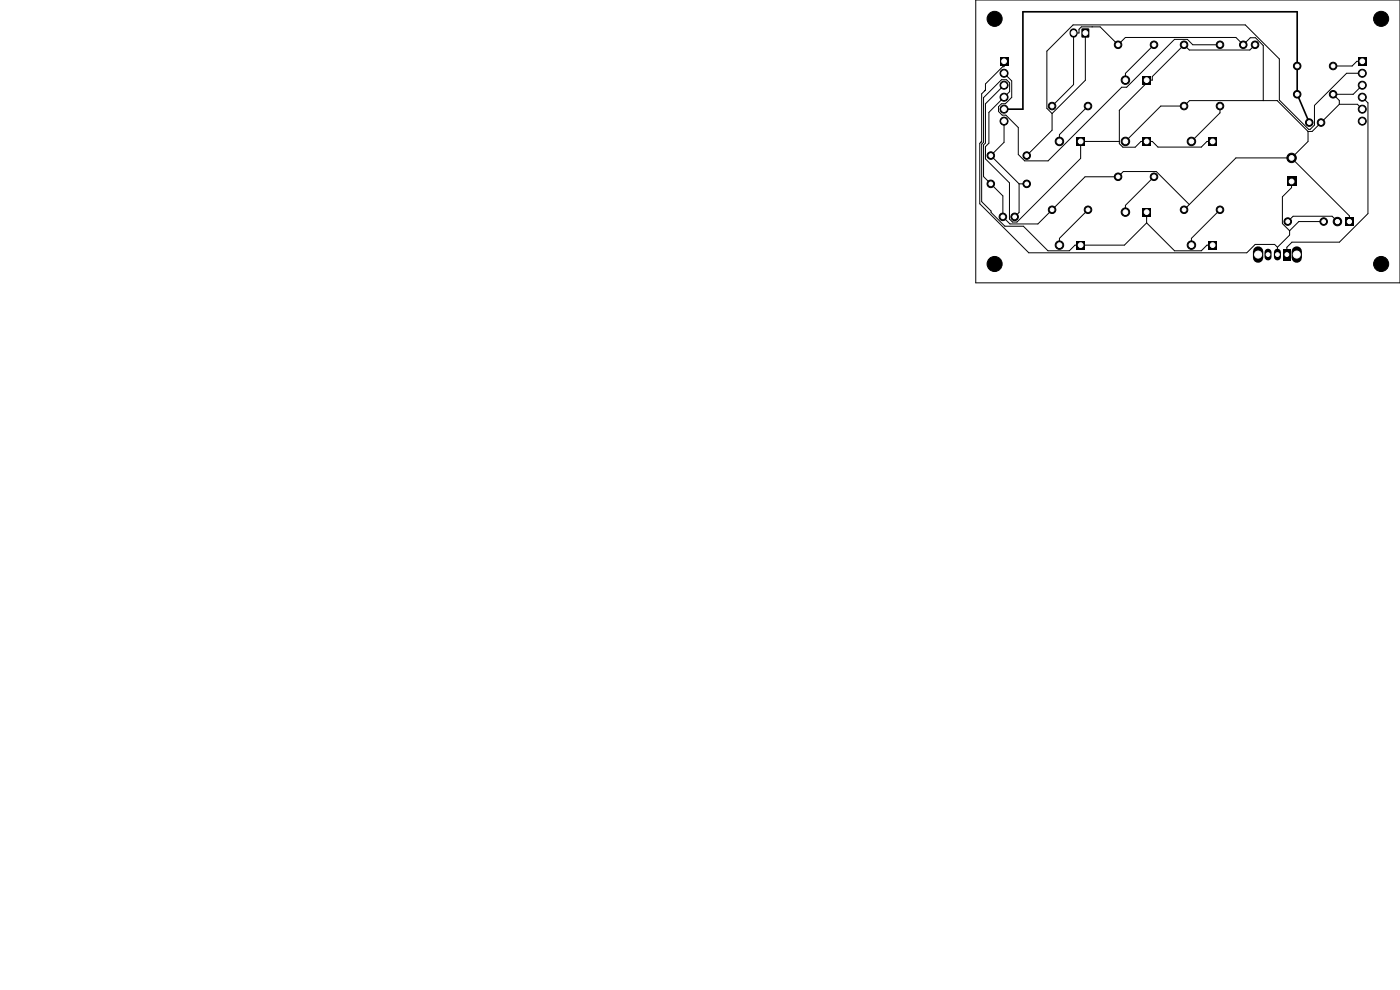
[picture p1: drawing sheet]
<svg xmlns="http://www.w3.org/2000/svg" width="297mm" height="210mm" viewBox="0 0 297 210" stroke-linecap="round" stroke-linejoin="round" font-family="sans-serif">
<g fill="#000">
<path d="M212.2 12.2h1.7v1.7h-1.7zM229.5 6.1h1.5v1.8h-1.5zM242.4 16.1h1.8v1.8h-1.8zM288.2 12.2h1.7v1.7h-1.7zM228.4 29.1h1.8v1.8h-1.8zM242.4 29.1h1.8v1.8h-1.8zM256.4 29.1h1.8v1.8h-1.8zM273 37.5h2v2h-2zM228.4 51.1h1.8v1.8h-1.8zM242.4 44.1h1.8v1.8h-1.8zM256.4 51.1h1.8v1.8h-1.8zM272.3 52.8h1.5v2.5h-1.5z"/>
<path d="M285.4 46.1h1.8v1.8h-1.8z"/>
</g>
<g fill="#000" stroke="#000" stroke-width=".21">
<circle cx="211" cy="4" r="1.6"/>
<circle cx="213" cy="15.5" r=".85"/>
<circle cx="213" cy="18.1" r=".85"/>
<circle cx="237.2" cy="9.5" r=".8"/>
<circle cx="238.8" cy="17" r=".9"/>
<circle cx="244.8" cy="9.5" r=".8"/>
<circle cx="251.2" cy="9.5" r=".8"/>
<circle cx="258.8" cy="9.5" r=".8"/>
<circle cx="263.8" cy="9.5" r=".8"/>
<circle cx="266.3" cy="9.5" r=".8"/>
<circle cx="275.2" cy="20" r=".8"/>
<circle cx="275.2" cy="14" r=".8"/>
<circle cx="282.8" cy="20" r=".8"/>
<circle cx="282.8" cy="14" r=".8"/>
<circle cx="289" cy="18.1" r=".85"/>
<circle cx="289" cy="15.5" r=".85"/>
<circle cx="293" cy="4" r="1.6"/>
<circle cx="210.2" cy="33" r=".8"/>
<circle cx="210.2" cy="39" r=".8"/>
<circle cx="213" cy="25.7" r=".85"/>
<circle cx="213" cy="20.6" r=".85"/>
<circle cx="213" cy="23.2" r=".85"/>
<circle cx="217.8" cy="33" r=".8"/>
<circle cx="217.8" cy="39" r=".8"/>
<circle cx="223.2" cy="22.5" r=".8"/>
<circle cx="224.8" cy="30" r=".9"/>
<circle cx="230.8" cy="22.5" r=".8"/>
<circle cx="237.2" cy="37.5" r=".8"/>
<circle cx="238.8" cy="30" r=".9"/>
<circle cx="244.8" cy="37.5" r=".8"/>
<circle cx="251.2" cy="22.5" r=".8"/>
<circle cx="252.8" cy="30" r=".9"/>
<circle cx="258.8" cy="22.5" r=".8"/>
<circle cx="274" cy="33.5" r="1"/>
<circle cx="277.8" cy="26" r=".8"/>
<circle cx="280.3" cy="26" r=".8"/>
<circle cx="289" cy="20.6" r=".85"/>
<circle cx="289" cy="25.7" r=".85"/>
<circle cx="289" cy="23.2" r=".85"/>
<circle cx="211" cy="56" r="1.6"/>
<circle cx="212.8" cy="46" r=".8"/>
<circle cx="215.3" cy="46" r=".8"/>
<circle cx="223.2" cy="44.5" r=".8"/>
<circle cx="224.8" cy="52" r=".9"/>
<circle cx="230.8" cy="44.5" r=".8"/>
<circle cx="238.8" cy="45" r=".9"/>
<circle cx="251.2" cy="44.5" r=".8"/>
<circle cx="252.8" cy="52" r=".9"/>
<circle cx="258.8" cy="44.5" r=".8"/>
<circle cx="273.2" cy="47" r=".8"/>
<circle cx="280.8" cy="47" r=".8"/>
<circle cx="283.7" cy="47" r=".9"/>
<circle cx="293" cy="56" r="1.6"/>
</g>
<path d="M227.8 6.9v.3" fill="none" stroke="#000" stroke-width="1.7"/>
<path d="M266.9 53.4v1.3M275.1 53.4v1.3" fill="none" stroke="#000" stroke-width="2.2"/>
<path d="M269 53.5v1M271 53.5v1" fill="none" stroke="#000" stroke-width="1.5"/>
<g fill="none" stroke="#000" stroke-width=".21">
<path d="M207 0h90v60h-90zM213 13v1.2h-.3l-3.6 3.6v1.3l-.8 .8v10.1l-.4 .4v12.8l10.3 10.4h46.3l1.8-1.8h4.1l.6 .6M213 18.1l-3.9 3.9v8.3l-.4 .4v6.8l4.1 4.1v4.4l1.5 1.5h5.9l10-10h7l1.1-1.1h7l7 7M230.3 7v10l-7.1 7.1M231.7 5.7h.1M243.9 17l-6.4 6.4v7.1l.7 .7h2.6l1.3-1.2h2.4l1.2 1.2h9.1l1.3-1.2h1.2M244.8 9.5l-6 6.1v1.4M258.8 9.5h-5.8l-1.1-1.1h-2.7l-10.2 10.1h-1l-15.7 15.6h-4.9l-1.4-1.3v-5.7l-2.6-2.7h-.8l-.8-.8v-1l.7-.6h.8l1.3-1.3v-3.5l-1.6-1.7M266.3 9.5l-1.2 1.1h-12.8l-1.1-1.1-6.7 6.7v.8h-1.2M289 18.1l-1.9 1.9h-4.3l1.3 1.3v.8M289 15.5h-3.3l-6.8 6.9v4.1l-1 .9h-.3l-6.2-6.2v-8.7l-7.2-7.2h-36.6l-5.5 5.5v12.2l1.1 1.1M289 13h-1.1l-1 1h-4.1"/>
<path d="M213 25.7v4.5l-2.8 2.8 6 6M216.2 39v6.1l-.9 .9M216.2 39h1.6M223.2 24.1v3.5l-5.4 5.4M230.8 22.5l-6 6.1v1.4M237.5 30h-8.2v3.6l-13.6 13.5h-.9l-.6-.6v-7.7l-5.1-5.1v-2.6l.7-.7v-6.6l4.4-4.4v-1.8l-.7-.7h-1l-3.8 3.8v9.5l-.4 .4v12.2l2 2v.3l2.9 2.9h3.9l5.2 5.2h4.5l1.3-1.2h10.4l4.8-4.7M244.8 37.5l-6 6.1v1.4M258.8 22.5v1.4l-6 6.1M268 21.3v-11.6l-1.7-1.7h-1.1l-1.4 1.5-1.6-1.6h-23.5l-1.5 1.6-3.8-3.8h-4l-.5 .5v.8h-1.1v10.9l-4.6 4.6M271 21.3l6.5 6.6M271 21.3h-18.7l-1.1 1.2h-4.9l-7.5 7.5M271 21.3h.1"/>
<path d="M274 33.5l12.3 12.3v1.2M274 33.5h-11.8l-11 11M274 33.5h.1M274 38.5v1.3l-1.9 2v5.6l1.5 1.6M277.5 27.9v2.1l-3.5 3.5M284.1 22.1l-5.7 5.8h-.9M284.1 22.1h3.9l1 1.1M289 20.6l1.2 1.2v23.5l-6.1 6.1h-10l-1.1 1v1.6M230.8 44.5l-6 6.1v1.4M243.3 47.3l5.9 5.9h5.6l1.3-1.2h1.2M243.3 45v2.3M258.8 44.5l-6 6.1v1.4"/>
<path d="M271 52.4v1.6M273.2 47l1.1-1.1h8.3l1.1 1.1M273.6 49v.9l-2.6 2.5M280.8 47h-5.3l-1.9 2"/>
</g>
<path d="M213 23.2h4v-20.7h58.2v17.5l2.6 6" fill="none" stroke="#000" stroke-width=".35"/>
<g fill="#fff" stroke="#fff" stroke-width=".21">
<circle cx="243.3" cy="17" r=".5"/>
<circle cx="238.8" cy="17" r=".5"/>
<circle cx="243.3" cy="45" r=".5"/>
<circle cx="238.8" cy="45" r=".5"/>
<circle cx="258.8" cy="44.5" r=".4"/>
<circle cx="251.2" cy="44.5" r=".4"/>
<circle cx="275.2" cy="20" r=".4"/>
<circle cx="282.8" cy="20" r=".4"/>
<circle cx="244.8" cy="9.5" r=".4"/>
<circle cx="237.2" cy="9.5" r=".4"/>
<circle cx="230.3" cy="7" r=".5"/>
<circle cx="227.8" cy="7" r=".5"/>
<circle cx="280.8" cy="47" r=".4"/>
<circle cx="273.2" cy="47" r=".4"/>
<circle cx="229.3" cy="52" r=".5"/>
<circle cx="224.8" cy="52" r=".5"/>
<circle cx="258.8" cy="9.5" r=".4"/>
<circle cx="251.2" cy="9.5" r=".4"/>
<circle cx="244.8" cy="37.5" r=".4"/>
<circle cx="237.2" cy="37.5" r=".4"/>
<circle cx="277.8" cy="26" r=".4"/>
<circle cx="280.3" cy="26" r=".4"/>
<circle cx="289" cy="13" r=".5"/>
<circle cx="289" cy="15.5" r=".5"/>
<circle cx="289" cy="18.1" r=".5"/>
<circle cx="289" cy="20.6" r=".5"/>
<circle cx="289" cy="23.2" r=".5"/>
<circle cx="289" cy="25.7" r=".5"/>
<circle cx="229.3" cy="30" r=".5"/>
<circle cx="224.8" cy="30" r=".5"/>
<circle cx="266.3" cy="9.5" r=".4"/>
<circle cx="263.8" cy="9.5" r=".4"/>
<circle cx="286.3" cy="47" r=".45"/>
<circle cx="283.7" cy="47" r=".45"/>
<circle cx="215.3" cy="46" r=".4"/>
<circle cx="212.8" cy="46" r=".4"/>
<circle cx="230.8" cy="22.5" r=".4"/>
<circle cx="223.2" cy="22.5" r=".4"/>
<circle cx="257.3" cy="52" r=".5"/>
<circle cx="252.8" cy="52" r=".5"/>
<circle cx="274" cy="38.5" r=".5"/>
<circle cx="274" cy="33.5" r=".5"/>
<circle cx="213" cy="13" r=".5"/>
<circle cx="213" cy="15.5" r=".5"/>
<circle cx="213" cy="18.1" r=".5"/>
<circle cx="213" cy="20.6" r=".5"/>
<circle cx="213" cy="23.2" r=".5"/>
<circle cx="213" cy="25.7" r=".5"/>
<circle cx="282.8" cy="14" r=".4"/>
<circle cx="275.2" cy="14" r=".4"/>
<circle cx="275.1" cy="54" r=".75"/>
<circle cx="266.9" cy="54" r=".75"/>
<circle cx="273" cy="54" r=".4"/>
<circle cx="271" cy="54" r=".4"/>
<circle cx="269" cy="54" r=".4"/>
<circle cx="217.8" cy="33" r=".4"/>
<circle cx="210.2" cy="33" r=".4"/>
<circle cx="258.8" cy="22.5" r=".4"/>
<circle cx="251.2" cy="22.5" r=".4"/>
<circle cx="257.3" cy="30" r=".5"/>
<circle cx="252.8" cy="30" r=".5"/>
<circle cx="230.8" cy="44.5" r=".4"/>
<circle cx="223.2" cy="44.5" r=".4"/>
<circle cx="243.3" cy="30" r=".5"/>
<circle cx="238.8" cy="30" r=".5"/>
<circle cx="217.8" cy="39" r=".4"/>
<circle cx="210.2" cy="39" r=".4"/>
</g>
</svg>
